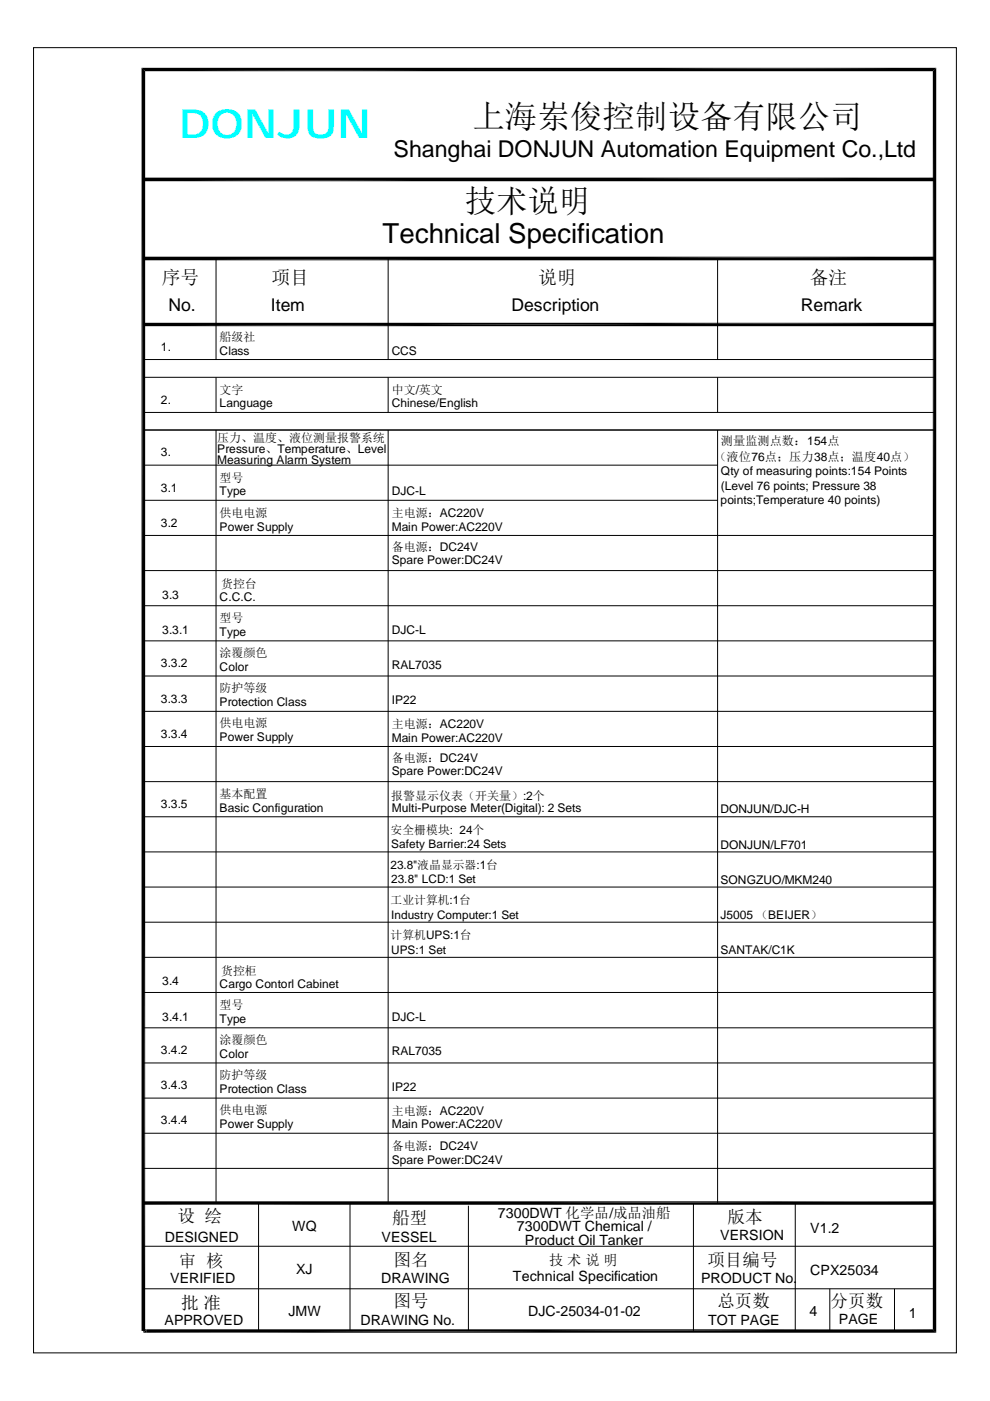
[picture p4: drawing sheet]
<svg xmlns="http://www.w3.org/2000/svg" width="210mm" height="297mm" viewBox="0 0 210 297" stroke-linecap="round" stroke-linejoin="round" font-family="sans-serif">
<defs><g id="words">
<text font-size="8.5" fill="#0ff" x="38" y="29.3">DONJUN</text>
<text font-size="6.9" x="100.2" y="27.1">上海岽俊控制设备有限公司</text>
<text font-size="6.6" x="98.6" y="44.9">技术说明</text>
<text font-size="5.8" x="81.1" y="51.4">Technical Specification</text>
<text font-size="4.9" x="83.4" y="33.4">Shanghai DONJUN Automation Equipment Co.,Ltd</text>
<g font-size="4">
<text x="34.3" y="60.3">序号</text>
<text x="57.5" y="60.3">项目</text>
<text x="114.1" y="60.3">说明</text>
<text x="171.7" y="60.3">备注</text>
</g>
<g font-size="3.7">
<text x="35.7" y="65.9">No.</text>
<text x="57.4" y="65.9">Item</text>
<text x="108.4" y="65.9">Description</text>
<text x="169.8" y="65.9">Remark</text>
<text x="37.6" y="259.2">设 绘</text>
<text x="83.1" y="259.4">船型</text>
<text x="154.3" y="259.4">版本</text>
<text x="37.9" y="268.6">审 核</text>
<text x="83.4" y="268.3">图名</text>
<text x="150" y="268.4">项目编号</text>
<text x="38.4" y="277.5">批 准</text>
<text x="83.4" y="277.1">图号</text>
<text x="152.1" y="277.1">总页数</text>
<text x="176.1" y="277.1">分页数</text>
</g>
<g font-size="3">
<text x="34.9" y="263.3">DESIGNED</text>
<text x="62" y="261">WQ</text>
<text x="80.9" y="263.3">VESSEL</text>
<text x="105.6" y="258.3">7300DWT 化学品/成品油船</text>
<text x="109.6" y="261.1">7300DWT Chemical /</text>
<text x="152.7" y="262.8">VERSION</text>
<text x="171.8" y="261.4">V1.2</text>
<text x="111.3" y="264">Product Oil Tanker</text>
<text x="116.4" y="268.2">技 术 说 明</text>
<text x="36.1" y="272.1">VERIFIED</text>
<text x="62.8" y="270.1">XJ</text>
<text x="80.8" y="272">DRAWING</text>
<text x="108.8" y="271.6">Technical Specification</text>
<text x="148.6" y="272">PRODUCT No.</text>
<text x="171.8" y="270.4">CPX25034</text>
<text x="34.9" y="281">APPROVED</text>
<text x="61.2" y="279.1">JMW</text>
<text x="76.5" y="280.8">DRAWING No.</text>
<text x="112" y="279">DJC-25034-01-02</text>
<text x="150.2" y="281">TOT PAGE</text>
<text x="171.6" y="279.1">4</text>
<text x="177.8" y="280.7">PAGE</text>
<text x="192.7" y="279.5">1</text>
</g>
<g font-size="2.6">
<text x="152.9" y="94.3">测量监测点数：154点</text>
<text x="151.5" y="97.6">（液位76点；压力38点；温度40点）</text>
</g>
<g font-size="2.5">
<text x="34.1" y="74.4">1.</text>
<text x="46.6" y="75.2">Class</text>
<text x="46.6" y="72.3">船级社</text>
<text x="83.1" y="75.2">CCS</text>
<text x="46.6" y="83.5">文字</text>
<text x="83.1" y="83.5">中文/英文</text>
<text x="34.1" y="85.6">2.</text>
<text x="46.6" y="86.4">Language</text>
<text x="83.1" y="86.4">Chinese/English</text>
<text x="46.1" y="93.7">压力、温度、液位测量报警系统</text>
<text x="46.1" y="96">Pressure、Temperature、Level</text>
<text x="34.1" y="96.8">3.</text>
<text x="46.1" y="98.3">Measuring Alarm System</text>
<text x="152.9" y="100.7">Qty of measuring points:154 Points</text>
<text x="34.1" y="104.2">3.1</text>
<text x="46.6" y="105">Type</text>
<text x="46.6" y="102.2">型号</text>
<text x="83.1" y="105">DJC-L</text>
<text x="152.8" y="106.9">points;Temperature 40 points)</text>
<text x="152.8" y="103.8">(Level 76 points; Pressure 38</text>
<text x="34.1" y="111.7">3.2</text>
<text x="46.6" y="112.5">Power Supply</text>
<text x="46.6" y="109.6">供电电源</text>
<text x="83.1" y="109.5">主电源：AC220V</text>
<text x="83.1" y="112.6">Main Power:AC220V</text>
<text x="83.1" y="116.8">备电源：DC24V</text>
<text x="83.1" y="119.7">Spare Power:DC24V</text>
<text x="46.9" y="124.7">货控台</text>
<text x="34.4" y="126.9">3.3</text>
<text x="46.6" y="131.9">型号</text>
<text x="46.6" y="127.4">C.C.C.</text>
<text x="34.4" y="134.4">3.3.1</text>
<text x="46.6" y="134.9">Type</text>
<text x="83.1" y="134.4">DJC-L</text>
<text x="34.1" y="141.5">3.3.2</text>
<text x="46.6" y="139.3">涂覆颜色</text>
<text x="46.6" y="142.3">Color</text>
<text x="83.1" y="141.8">RAL7035</text>
<text x="34.1" y="149">3.3.3</text>
<text x="46.6" y="149.8">Protection Class</text>
<text x="46.6" y="146.8">防护等级</text>
<text x="83.1" y="149.2">IP22</text>
<text x="46.6" y="154.2">供电电源</text>
<text x="83.1" y="154.2">主电源：AC220V</text>
<text x="34.1" y="156.4">3.3.4</text>
<text x="46.6" y="157.2">Power Supply</text>
<text x="83.1" y="161.5">备电源：DC24V</text>
<text x="83.1" y="157.3">Main Power:AC220V</text>
<text x="83.1" y="164.4">Spare Power:DC24V</text>
<text x="34.1" y="171.3">3.3.5</text>
<text x="46.6" y="169.1">基本配置</text>
<text x="46.6" y="172.1">Basic Configuration</text>
<text x="82.9" y="169.6">报警显示仪表（开关量）:2个</text>
<text x="83.1" y="172.1">Multi-Purpose Meter(Digital): 2 Sets</text>
<text x="152.7" y="172.3">DONJUN/DJC-H</text>
<text x="82.8" y="176.7">安全栅模块: 24个</text>
<text x="82.9" y="179.9">Safety Barrier:24 Sets</text>
<text x="152.7" y="179.9">DONJUN/LF701</text>
<text x="82.8" y="184.2">23.8&quot;液晶显示器:1台</text>
<text x="82.8" y="191.6">工业计算机:1台</text>
<text x="82.9" y="187.3">23.8&quot; LCD:1 Set</text>
<text x="152.7" y="187.4">SONGZUO/MKM240</text>
<text x="82.9" y="194.8">Industry Computer:1 Set</text>
<text x="152.7" y="194.8">J5005 （BEIJER）</text>
<text x="82.8" y="199.1">计算机UPS:1台</text>
<text x="82.9" y="202.2">UPS:1 Set</text>
<text x="152.7" y="202.3">SANTAK/C1K</text>
<text x="34.4" y="208.9">3.4</text>
<text x="46.6" y="209.4">Cargo Contorl Cabinet</text>
<text x="46.9" y="206.7">货控柜</text>
<text x="46.6" y="213.9">型号</text>
<text x="34.4" y="216.4">3.4.1</text>
<text x="46.6" y="221.3">涂覆颜色</text>
<text x="46.6" y="216.9">Type</text>
<text x="83.1" y="216.4">DJC-L</text>
<text x="34.1" y="223.5">3.4.2</text>
<text x="46.6" y="224.3">Color</text>
<text x="83.1" y="223.8">RAL7035</text>
<text x="34.1" y="231">3.4.3</text>
<text x="46.6" y="228.8">防护等级</text>
<text x="46.6" y="231.8">Protection Class</text>
<text x="83.1" y="231.2">IP22</text>
<text x="34.1" y="238.4">3.4.4</text>
<text x="46.6" y="239.2">Power Supply</text>
<text x="46.6" y="236.2">供电电源</text>
<text x="83.1" y="236.4">主电源：AC220V</text>
<text x="83.1" y="239.2">Main Power:AC220V</text>
<text x="83.1" y="243.8">备电源：DC24V</text>
<text x="83.1" y="246.7">Spare Power:DC24V</text>
</g>
</g></defs>
<g fill="none" stroke="#000" stroke-width=".21">
<path d="M7.1 10.1h195.7v276.7h-195.7zM30.4 38h167.7M30.4 54.8h167.7M45.8 54.8v21.4M82.3 54.8v21.4M152.1 54.8v21.4M30.4 76.2h167.7M30.4 80h167.7M45.8 80v7.4M82.3 80v7.4M152.1 80v7.4M30.4 98.6h121.7"/>
<path d="M30.4 91.2h167.7M30.4 87.4h167.7M45.8 91.2v164M82.3 91.2v164M152.1 91.2v164M30.4 113.5h167.7M30.4 106.1h121.7M30.4 128.4h167.7M30.4 121h167.7M30.4 135.9h167.7M30.4 143.3h167.7M30.4 150.8h167.7"/>
<path d="M30.4 158.3h167.7M30.4 165.7h167.7M30.4 173.2h167.7M30.4 195.5h167.7M30.4 188.1h167.7M30.4 180.6h167.7M30.4 203h167.7M30.4 210.4h167.7M30.4 217.9h167.7M30.4 225.4h167.7M30.4 232.8h167.7M30.4 255.2h167.7"/>
<path d="M30.4 240.3h167.7M30.4 247.7h167.7M54.8 255.1v27.1M74.2 255.1v27.1M99.3 255.6v26.6M147 255.1v27.1M168.6 255.1v27.1M30.4 273.2h167.7M30.4 264.2h167.7M175.9 273.2v9M189.7 273.2v9M30.4 282.2v-267.4h167.7v267.4"/>
</g>
<g fill="#000">
<path d="M30 14.4h168.5l-167.7 .7zM30.8 15.1l167.7-.7-.7 .7zM197.8 15.1l.7 267.5-.7-.8zM197.8 15.1l.7-.7v268.2zM30.4 37.7h167.7l-167.7 .7zM30.4 38.4l167.7-.7v.7zM30.4 55.2l167.7-.8v.8zM30.4 54.4h167.7l-167.7 .8zM30.4 68.4h167.7l-167.7 .8zM30.4 69.2l167.7-.8v.8zM30.4 254.7h167.7l-167.7 .7zM30.4 255.4l167.7-.7v.7z"/>
<path d="M30 14.4l.8 267.8h-.8zM30 14.4l.8 .7v267.1zM31.1 281.8v.8h-.7zM30.4 281.8h.7l-.7 .8zM31.1 281.8h166.7l-166.7 .8zM31.1 282.6l166.7-.8 .7 .8z"/>
</g>
<use href="#words"/>
</svg>
